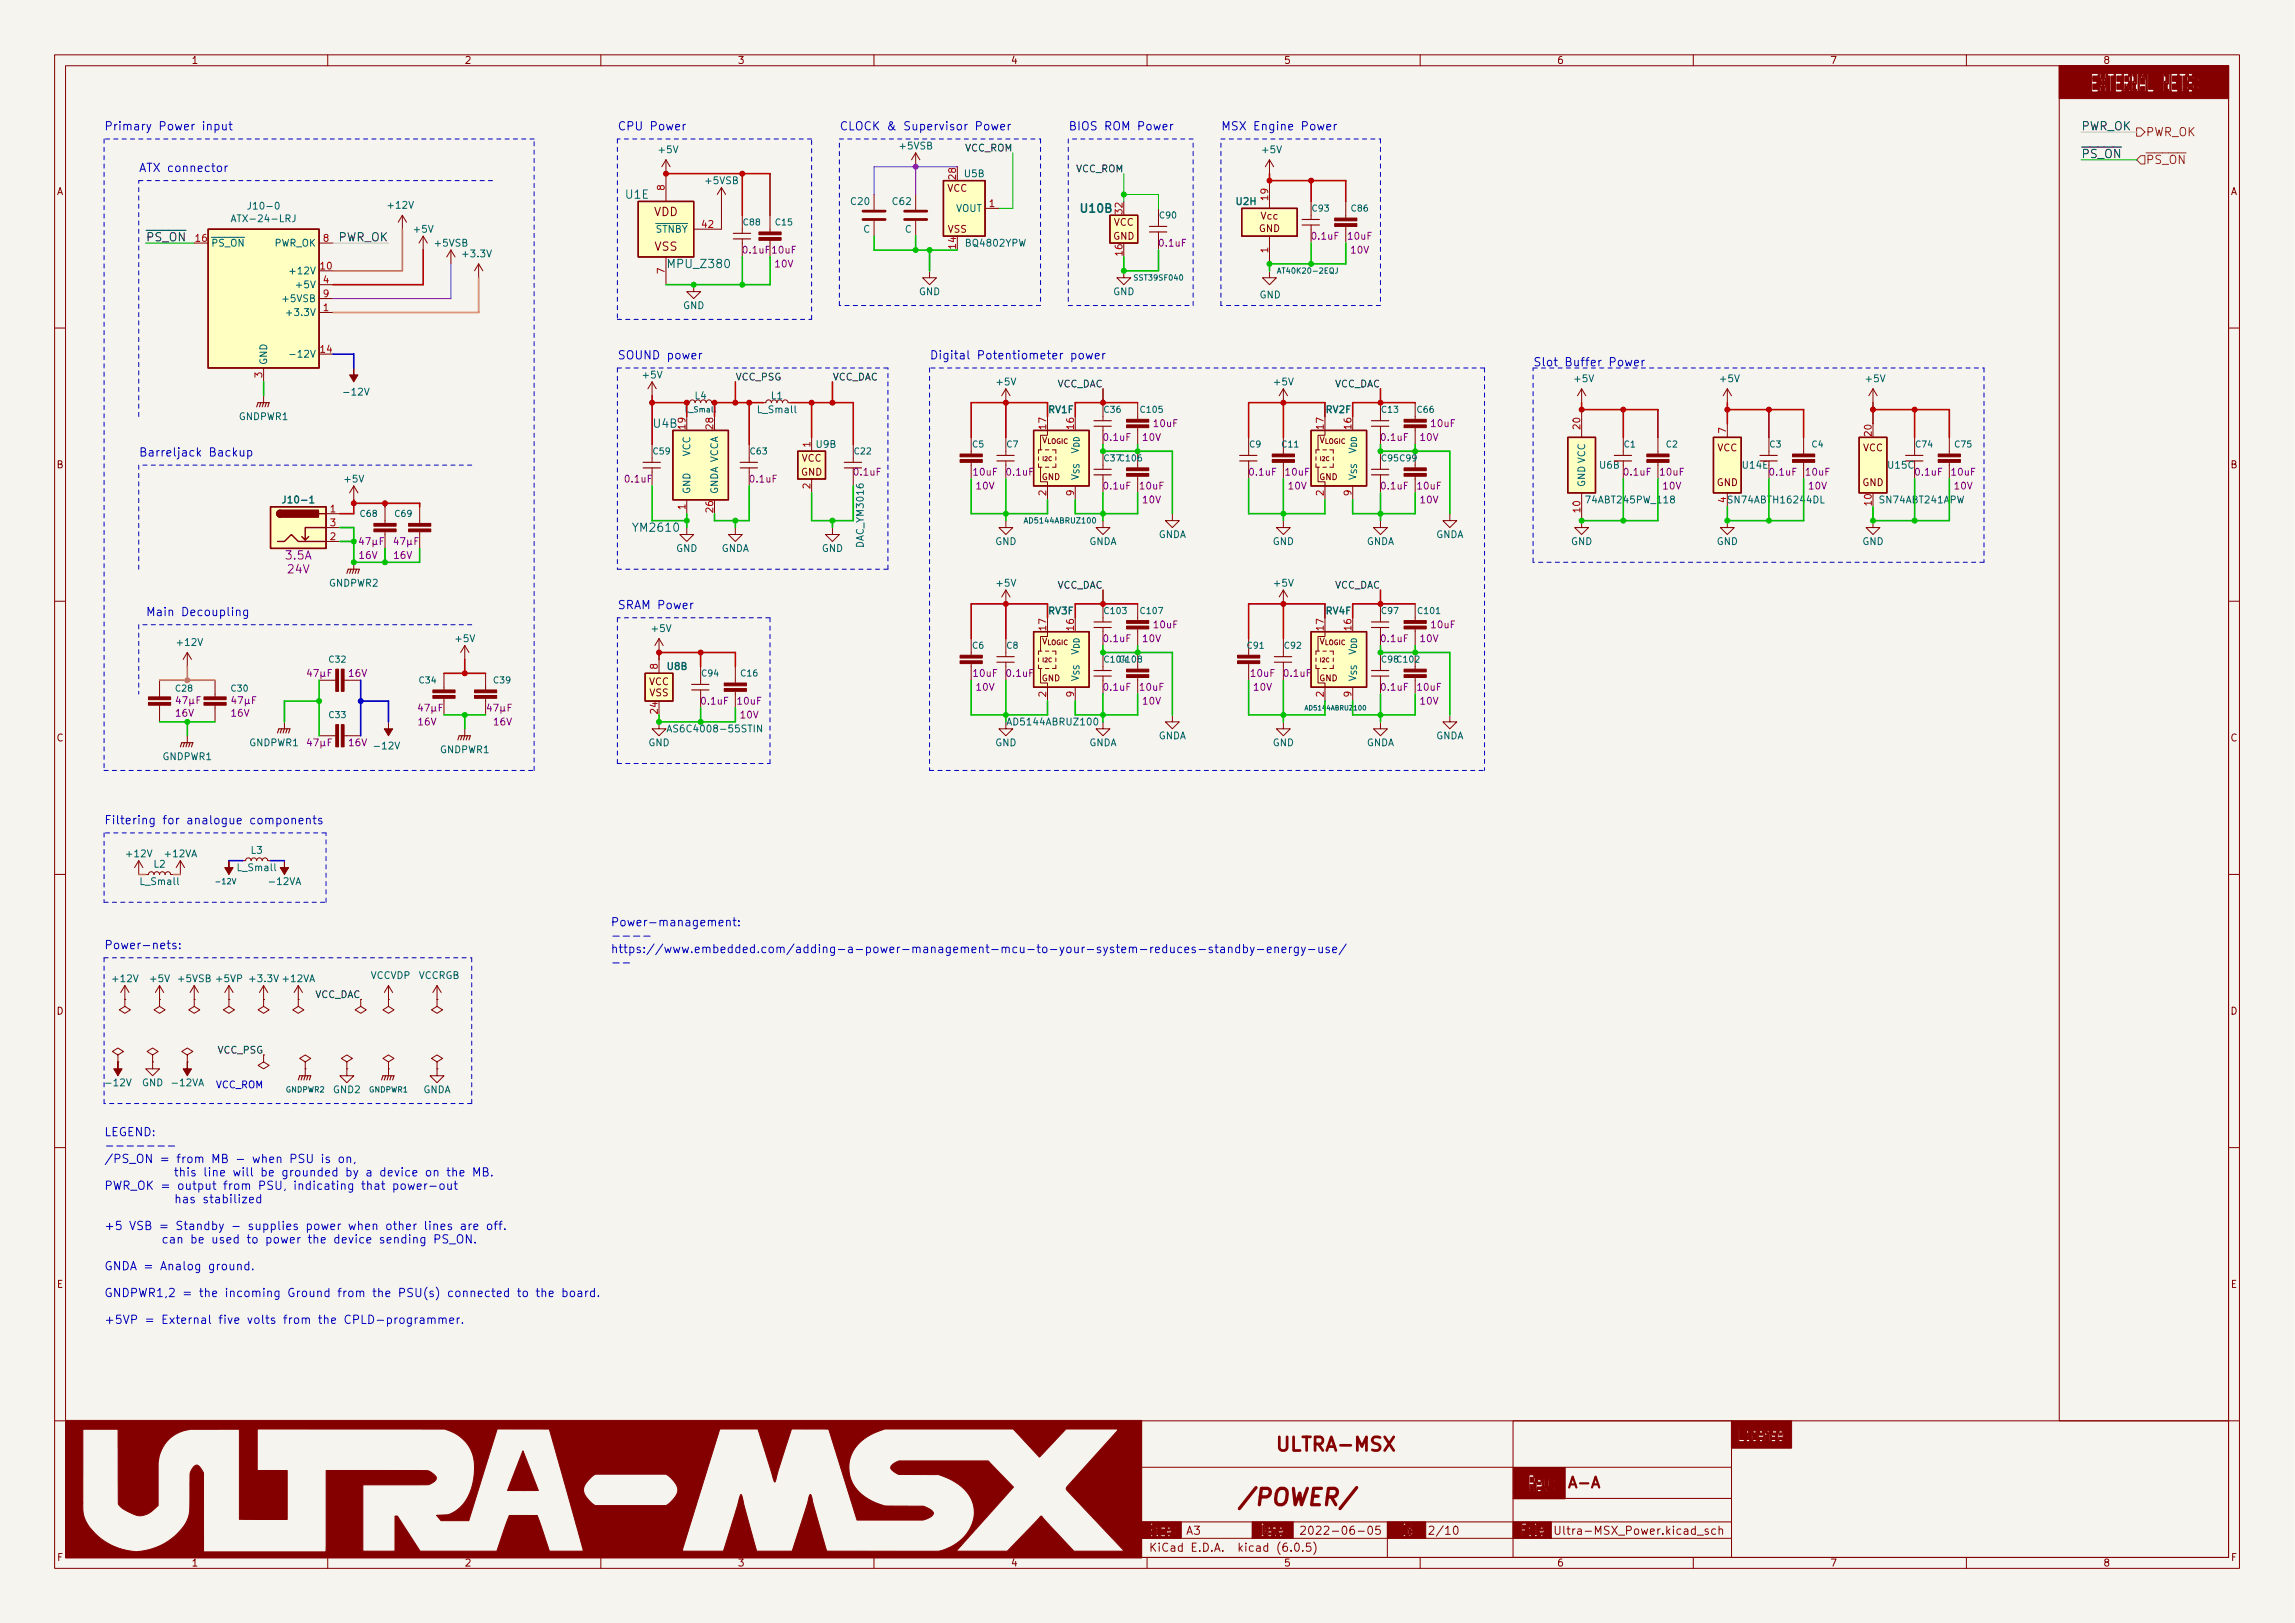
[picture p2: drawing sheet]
<svg xmlns="http://www.w3.org/2000/svg" width="420mm" height="297mm" viewBox="0 0 420 297" stroke-linecap="round" stroke-linejoin="round" font-family="sans-serif">
<defs><g id="words">
<text font-size="4.2" fill="#840000" x="226.3" y="275.5">/POWER/</text>
<text font-size="3.5" fill="#840000" x="233.3" y="265.6">ULTRA-MSX</text>
<text font-size="2.8" fill="#840000" x="280.1" y="272.3">A-A</text>
<g font-size="2.1" fill="#0000c2">
<text x="19" y="23.9">Primary Power input</text>
<text x="113" y="23.9">CPU Power</text>
<text x="153.7" y="23.9">CLOCK &amp; Supervisor Power</text>
<text x="195.6" y="23.9">BIOS ROM Power</text>
<text x="223.5" y="23.9">MSX Engine Power</text>
<text x="25.4" y="31.5">ATX connector</text>
<text x="113" y="65.8">SOUND power</text>
<text x="170.2" y="65.8">Digital Potentiometer power</text>
<text x="280.7" y="67">Slot Buffer Power</text>
<text x="25.4" y="83.5">Barreljack Backup</text>
<text x="26.7" y="112.8">Main Decoupling</text>
<text x="113" y="111.5">SRAM Power</text>
<text x="19" y="150.9">Filtering for analogue components</text>
<text x="19" y="173.7">Power-nets:</text>
<text x="111.8" y="169.5">Power-management:</text>
<text x="111.8" y="174.4">https://www.embedded.com/adding-a-power-management-mcu-to-your-system-reduces-standby-energy-use/</text>
<text x="19" y="207.9">LEGEND:</text>
<text x="19" y="212.9">/PS_ON = from MB - when PSU is on,</text>
<text x="23.2" y="215.3">this line will be grounded by a device on the MB.</text>
<text x="19" y="217.8">PWR_OK = output from PSU, indicating that power-out</text>
<text x="25.5" y="220.2">has stabilized</text>
<text x="19" y="225.1">+5 VSB = Standby - supplies power when other lines are off.</text>
<text x="24.4" y="227.6">can be used to power the device sending PS_ON.</text>
<text x="19" y="232.5">GNDA = Analog ground.</text>
<text x="19" y="237.4">GNDPWR1,2 = the incoming Ground from the PSU(s) connected to the board.</text>
<text x="19" y="242.3">+5VP = External five volts from the CPLD-programmer.</text>
</g>
<g font-size="2.1" fill="#0f0f0f">
<text x="381" y="23.9">PWR_OK</text>
<text x="381" y="28.9">~{PS_ON}</text>
<text x="26.7" y="44.2">~{PS_ON}</text>
<text x="61.8" y="44.2">PWR_OK</text>
</g>
<g font-size="2.1" fill="#725600">
<text x="392.8" y="24.9">PWR_OK</text>
<text x="392.8" y="30">~{PS_ON}</text>
</g>
<g font-size="2.1" fill="#006464">
<text x="114.5" y="36.4">U1E</text>
<text x="197.9" y="38.9">U10B</text>
<text x="122.6" y="49.1">MPU_Z380</text>
<text x="119.6" y="78.3">U4B</text>
<text x="116.1" y="97.3">YM2610</text>
</g>
<g font-size="2.1" fill="#840000">
<text x="119.7" y="39.5">VDD</text>
<text x="119.8" y="45.9">VSS</text>
<text x="232.2" y="280.9">2022-06-05</text>
<text x="261.3" y="280.9">2/10</text>
<text x="284.3" y="280.9">Ultra-MSX_Power.kicad_sch</text>
<text x="210.3" y="284">KiCad E.D.A. kicad (6.0.5)</text>
</g>
<g font-size="2.1" fill="#840084">
<text x="52.4" y="102.4">3.5A</text>
<text x="52.7" y="104.9">24V</text>
</g>
<g font-size="1.8" fill="#840000">
<text x="35" y="11.7">1</text>
<text x="85" y="11.7">2</text>
<text x="135" y="11.7">3</text>
<text x="185" y="11.7">4</text>
<text x="235" y="11.7">5</text>
<text x="285" y="11.7">6</text>
<text x="335" y="11.7">7</text>
<text x="385" y="11.7">8</text>
<text x="10.3" y="35.7">A</text>
<text x="173.4" y="35.1">VCC</text>
<text x="408.3" y="35.7">A</text>
<text x="203.9" y="41.3">VCC</text>
<text x="230.8" y="40.2">Vcc</text>
<text x="173.5" y="42.6">VSS</text>
<text x="203.8" y="43.9">GND</text>
<text x="230.4" y="42.5">GND</text>
<text x="314.4" y="82.6">VCC</text>
<text x="341" y="82.6">VCC</text>
<text x="10.3" y="85.7">B</text>
<text x="146.6" y="87">GND</text>
<text x="146.7" y="84.5">VCC</text>
<text x="314.3" y="88.9">GND</text>
<text x="319.1" y="85.8">U14E</text>
<text x="340.9" y="88.9">GND</text>
<text x="408.3" y="85.7">B</text>
<text x="118.8" y="125.4">VCC</text>
<text x="118.9" y="127.4">VSS</text>
<text x="10.3" y="135.7">C</text>
<text x="408.3" y="135.7">C</text>
<text x="10.3" y="185.7">D</text>
<text x="408.3" y="185.7">D</text>
<text x="10.4" y="235.7">E</text>
<text x="408.4" y="235.7">E</text>
<text x="10.4" y="285.7">F</text>
<text x="35" y="286.7">1</text>
<text x="85" y="286.7">2</text>
<text x="135" y="286.7">3</text>
<text x="185" y="286.7">4</text>
<text x="235" y="286.7">5</text>
<text x="285" y="286.7">6</text>
<text x="335" y="286.7">7</text>
<text x="385" y="286.7">8</text>
<text x="408.4" y="285.7">F</text>
</g>
<g font-size="1.8" fill="#006464">
<text x="120.7" y="28">+5V</text>
<text x="164.8" y="27.3">+5VSB</text>
<text x="231.2" y="28">+5V</text>
<text x="129.3" y="33.7">+5VSB</text>
<text x="176.6" y="32.4">U5B</text>
<text x="43.2" y="40.7">ATX-24-LRJ</text>
<text x="46" y="38.3">J10-0</text>
<text x="71.2" y="38.2">+12V</text>
<text x="155.8" y="37.5">C20</text>
<text x="163.5" y="37.5">C62</text>
<text x="174.9" y="38.8">VOUT</text>
<text x="226.4" y="37.5">U2H</text>
<text x="38.6" y="45.1">~{PS_ON}</text>
<text x="50.1" y="45.1">PWR_OK</text>
<text x="75.9" y="42.6">+5V</text>
<text x="79.7" y="45.1">+5VSB</text>
<text x="84.9" y="47.1">+3.3V</text>
<text x="118.6" y="42.6">~{STNBY}</text>
<text x="158" y="42.6">C</text>
<text x="165.7" y="42.6">C</text>
<text x="176.9" y="45.1">BQ4802YPW</text>
<text x="53.7" y="50.2">+12V</text>
<text x="54.7" y="52.7">+5V</text>
<text x="52.3" y="55.3">+5VSB</text>
<text x="53.2" y="57.8">+3.3V</text>
<text x="125" y="56.6">GND</text>
<text x="168.2" y="54">GND</text>
<text x="203.8" y="54">GND</text>
<text x="230.6" y="54.6">GND</text>
<text x="54.2" y="65.4">-12V</text>
<text x="48.9" y="66.8" transform="rotate(-90 48.9 66.8)">GND</text>
<text x="117.8" y="69.3">+5V</text>
<text x="182.6" y="70.5">+5V</text>
<text x="233.4" y="70.5">+5V</text>
<text x="288.3" y="69.9">+5V</text>
<text x="315" y="69.9">+5V</text>
<text x="341.7" y="69.9">+5V</text>
<text x="43.7" y="76.9">GNDPWR1</text>
<text x="63.3" y="72.4">-12V</text>
<text x="127.2" y="73.1">L4</text>
<text x="138.8" y="75.6">L_Small</text>
<text x="141.2" y="73.1">L1</text>
<text x="192" y="75.6">RV1F</text>
<text x="242.8" y="75.6">RV2F</text>
<text x="126.4" y="83.5" transform="rotate(-90 126.4 83.5)">VCC</text>
<text x="149.4" y="82">U9B</text>
<text x="63.2" y="88.3">+5V</text>
<text x="197.5" y="87.9" transform="rotate(-90 197.5 87.9)">V_{SS}</text>
<text x="248.3" y="87.9" transform="rotate(-90 248.3 87.9)">V_{SS}</text>
<text x="290.2" y="89.2" transform="rotate(-90 290.2 89.2)">GND VCC</text>
<text x="292.9" y="85.8">U6B</text>
<text x="345.7" y="85.8">U15C</text>
<text x="52.3" y="92.1">J10-1</text>
<text x="126.4" y="90.5" transform="rotate(-90 126.4 90.5)">GND</text>
<text x="131.4" y="90.5" transform="rotate(-90 131.4 90.5)">GNDA VCCA</text>
<text x="290.8" y="92.1">74ABT245PW_118</text>
<text x="316.8" y="92.1">SN74ABTH16244DL</text>
<text x="344.2" y="92.1">SN74ABT241APW</text>
<text x="123.8" y="101">GND</text>
<text x="132" y="101">GNDA</text>
<text x="150.4" y="101">GND</text>
<text x="158.1" y="100" transform="rotate(-90 158.1 100)">DAC_YM3016</text>
<text x="182.2" y="99.7">GND</text>
<text x="199.3" y="99.7">GNDA</text>
<text x="212" y="98.5">GNDA</text>
<text x="233" y="99.7">GND</text>
<text x="250.1" y="99.7">GNDA</text>
<text x="262.8" y="98.5">GNDA</text>
<text x="287.6" y="99.7">GND</text>
<text x="314.3" y="99.7">GND</text>
<text x="340.9" y="99.7">GND</text>
<text x="60.2" y="107.4">GNDPWR2</text>
<text x="182.6" y="107.4">+5V</text>
<text x="233.4" y="107.4">+5V</text>
<text x="192" y="112.4">RV3F</text>
<text x="242.8" y="112.4">RV4F</text>
<text x="32.6" y="118.2">+12V</text>
<text x="83.5" y="117.5">+5V</text>
<text x="119.4" y="115.7">+5V</text>
<text x="122.2" y="122.6">U8B</text>
<text x="197.5" y="124.8" transform="rotate(-90 197.5 124.8)">V_{SS}</text>
<text x="248.3" y="124.8" transform="rotate(-90 248.3 124.8)">V_{SS}</text>
<text x="45.6" y="136.6">GNDPWR1</text>
<text x="68.9" y="137.1">-12V</text>
<text x="80.6" y="137.8">GNDPWR1</text>
<text x="118.7" y="136.6">GND</text>
<text x="123.2" y="134">AS6C4008-55STIN</text>
<text x="182.2" y="136.6">GND</text>
<text x="184.9" y="132.8">AD5144ABRUZ100</text>
<text x="199.3" y="136.6">GNDA</text>
<text x="212" y="135.3">GNDA</text>
<text x="233" y="136.6">GND</text>
<text x="250.1" y="136.6">GNDA</text>
<text x="262.8" y="135.3">GNDA</text>
<text x="29.8" y="139.1">GNDPWR1</text>
<text x="23.3" y="156.9">+12V</text>
<text x="28.2" y="158.8">L2</text>
<text x="30.3" y="156.9">+12VA</text>
<text x="43.6" y="159.4">L_Small</text>
<text x="46" y="156.2">L3</text>
<text x="49.6" y="162">-12VA</text>
<text x="20.8" y="179.7">+12V</text>
<text x="27.6" y="179.7">+5V</text>
<text x="32.7" y="179.7">+5VSB</text>
<text x="39.7" y="179.7">+5VP</text>
<text x="45.9" y="179.7">+3.3V</text>
<text x="51.9" y="179.7">+12VA</text>
<text x="67.8" y="179.2">VCCVDP</text>
<text x="76.6" y="179.2">VCCRGB</text>
<text x="19.7" y="198.8">-12V</text>
<text x="26" y="198.8">GND</text>
<text x="31.8" y="198.8">-12VA</text>
<text x="61" y="200.1">GND2</text>
<text x="77.4" y="200.1">GNDA</text>
</g>
<g font-size="1.8" fill="#0f0f0f">
<text x="176.6" y="27.7">VCC_ROM</text>
<text x="196.9" y="31.5">VCC_ROM</text>
<text x="134.6" y="69.6">VCC_PSG</text>
<text x="152.4" y="69.6">VCC_DAC</text>
<text x="193.4" y="70.9">VCC_DAC</text>
<text x="244.2" y="70.9">VCC_DAC</text>
<text x="193.4" y="107.7">VCC_DAC</text>
<text x="244.2" y="107.7">VCC_DAC</text>
<text x="57.5" y="182.7">VCC_DAC</text>
<text x="39.8" y="192.8">VCC_PSG</text>
</g>
<g font-size="1.8" fill="#a90000">
<text x="121.7" y="34.8" transform="rotate(-90 121.7 34.8)">8</text>
<text x="175" y="32.8" transform="rotate(-90 175 32.8)">28</text>
<text x="128.6" y="41.7">42</text>
<text x="181.1" y="37.9">1</text>
<text x="205.5" y="39.1" transform="rotate(-90 205.5 39.1)">32</text>
<text x="232.2" y="36.6" transform="rotate(-90 232.2 36.6)">19</text>
<text x="35.8" y="44.2">16</text>
<text x="59.2" y="44.2">8</text>
<text x="175" y="45.5" transform="rotate(-90 175 45.5)">14</text>
<text x="205.5" y="46.7" transform="rotate(-90 205.5 46.7)">16</text>
<text x="232.2" y="46.2" transform="rotate(-90 232.2 46.2)">1</text>
<text x="58.7" y="49.3">10</text>
<text x="59.2" y="51.9">4</text>
<text x="121.7" y="50.1" transform="rotate(-90 121.7 50.1)">7</text>
<text x="59.2" y="56.9">1</text>
<text x="59.2" y="54.4">9</text>
<text x="58.7" y="64.6">14</text>
<text x="48" y="69.1" transform="rotate(-90 48 69.1)">3</text>
<text x="125.5" y="78.5" transform="rotate(-90 125.5 78.5)">19</text>
<text x="130.6" y="78.5" transform="rotate(-90 130.6 78.5)">28</text>
<text x="148.3" y="81.8" transform="rotate(-90 148.3 81.8)">1</text>
<text x="191.5" y="78.5" transform="rotate(-90 191.5 78.5)">17</text>
<text x="196.6" y="78.5" transform="rotate(-90 196.6 78.5)">16</text>
<text x="242.3" y="78.5" transform="rotate(-90 242.3 78.5)">17</text>
<text x="247.4" y="78.5" transform="rotate(-90 247.4 78.5)">16</text>
<text x="289.3" y="78.5" transform="rotate(-90 289.3 78.5)">20</text>
<text x="316" y="79.3" transform="rotate(-90 316 79.3)">7</text>
<text x="342.6" y="79.8" transform="rotate(-90 342.6 79.8)">20</text>
<text x="148.3" y="89.4" transform="rotate(-90 148.3 89.4)">2</text>
<text x="60.5" y="93.8">1</text>
<text x="125.5" y="93.2" transform="rotate(-90 125.5 93.2)">1</text>
<text x="130.6" y="93.7" transform="rotate(-90 130.6 93.7)">26</text>
<text x="191.5" y="90.7" transform="rotate(-90 191.5 90.7)">2</text>
<text x="196.6" y="90.7" transform="rotate(-90 196.6 90.7)">9</text>
<text x="242.3" y="90.7" transform="rotate(-90 242.3 90.7)">2</text>
<text x="247.4" y="90.7" transform="rotate(-90 247.4 90.7)">9</text>
<text x="289.3" y="93.7" transform="rotate(-90 289.3 93.7)">10</text>
<text x="316" y="92" transform="rotate(-90 316 92)">4</text>
<text x="342.6" y="92.5" transform="rotate(-90 342.6 92.5)">10</text>
<text x="60.5" y="98.8">2</text>
<text x="60.5" y="96.3">3</text>
<text x="191.5" y="115.3" transform="rotate(-90 191.5 115.3)">17</text>
<text x="196.6" y="115.3" transform="rotate(-90 196.6 115.3)">16</text>
<text x="242.3" y="115.3" transform="rotate(-90 242.3 115.3)">17</text>
<text x="247.4" y="115.3" transform="rotate(-90 247.4 115.3)">16</text>
<text x="120.4" y="122.4" transform="rotate(-90 120.4 122.4)">8</text>
<text x="120.4" y="130.6" transform="rotate(-90 120.4 130.6)">24</text>
<text x="191.5" y="127.5" transform="rotate(-90 191.5 127.5)">2</text>
<text x="196.6" y="127.5" transform="rotate(-90 196.6 127.5)">9</text>
<text x="242.3" y="127.5" transform="rotate(-90 242.3 127.5)">2</text>
<text x="247.4" y="127.5" transform="rotate(-90 247.4 127.5)">9</text>
</g>
<g font-size="1.8" fill="#840084">
<text x="136.1" y="46.4">0.1uF</text>
<text x="141.4" y="46.4">10uF</text>
<text x="212.3" y="45.1">0.1uF</text>
<text x="240.3" y="43.9">0.1uF</text>
<text x="246.9" y="43.9">10uF</text>
<text x="247.3" y="46.4">10V</text>
<text x="141.9" y="48.9">10V</text>
<text x="202.2" y="80.7">0.1uF</text>
<text x="209.2" y="80.7">10V</text>
<text x="211.3" y="78.1">10uF</text>
<text x="253" y="80.7">0.1uF</text>
<text x="260" y="80.7">10V</text>
<text x="262.1" y="78.1">10uF</text>
<text x="114.5" y="88.3">0.1uF</text>
<text x="137.4" y="88.3">0.1uF</text>
<text x="156.4" y="87">0.1uF</text>
<text x="178.3" y="87">10uF</text>
<text x="178.8" y="89.6">10V</text>
<text x="184.4" y="87">0.1uF</text>
<text x="202.2" y="89.6">0.1uF</text>
<text x="208.8" y="89.6">10uF</text>
<text x="228.8" y="87">0.1uF</text>
<text x="235.4" y="87">10uF</text>
<text x="235.9" y="89.6">10V</text>
<text x="253" y="89.6">0.1uF</text>
<text x="259.6" y="89.6">10uF</text>
<text x="297.4" y="87">0.1uF</text>
<text x="304" y="87">10uF</text>
<text x="304.5" y="89.6">10V</text>
<text x="324.1" y="87">0.1uF</text>
<text x="330.7" y="87">10uF</text>
<text x="331.2" y="89.6">10V</text>
<text x="350.8" y="87">0.1uF</text>
<text x="357.3" y="87">10uF</text>
<text x="357.8" y="89.6">10V</text>
<text x="209.2" y="92.1">10V</text>
<text x="260" y="92.1">10V</text>
<text x="65.8" y="102.3">16V</text>
<text x="72.2" y="102.3">16V</text>
<text x="202.2" y="117.5">0.1uF</text>
<text x="209.2" y="117.5">10V</text>
<text x="211.3" y="115">10uF</text>
<text x="253" y="117.5">0.1uF</text>
<text x="260" y="117.5">10V</text>
<text x="262.1" y="115">10uF</text>
<text x="178.3" y="123.9">10uF</text>
<text x="184.4" y="123.9">0.1uF</text>
<text x="229.1" y="123.9">10uF</text>
<text x="235.2" y="123.9">0.1uF</text>
<text x="32.2" y="131.2">16V</text>
<text x="42.4" y="131.2">16V</text>
<text x="128.5" y="128.9">0.1uF</text>
<text x="135.1" y="128.9">10uF</text>
<text x="135.6" y="131.5">10V</text>
<text x="178.8" y="126.4">10V</text>
<text x="202.2" y="126.4">0.1uF</text>
<text x="208.8" y="126.4">10uF</text>
<text x="209.2" y="128.9">10V</text>
<text x="229.6" y="126.4">10V</text>
<text x="253" y="126.4">0.1uF</text>
<text x="259.6" y="126.4">10uF</text>
<text x="260" y="128.9">10V</text>
<text x="76.6" y="132.8">16V</text>
<text x="90.4" y="132.8">16V</text>
</g>
<text font-size="1.8" fill="#c2c200" x="25.8" y="162">L_Small</text>
<text font-size="1.8" fill="#0000c2" x="39.4" y="199.2">VCC_ROM</text>
<g font-size="1.6" fill="#006464">
<text x="136.2" y="41.2">C88</text>
<text x="142.1" y="41.2">C15</text>
<text x="212.4" y="40">C90</text>
<text x="240.3" y="38.7">C93</text>
<text x="247.5" y="38.7">C86</text>
<text x="202.2" y="75.5">C36</text>
<text x="208.9" y="75.5">C105</text>
<text x="253" y="75.5">C13</text>
<text x="259.5" y="75.5">C66</text>
<text x="119.7" y="83.2">C59</text>
<text x="137.4" y="83.2">C63</text>
<text x="156.5" y="83.2">C22</text>
<text x="178.1" y="81.9">C5</text>
<text x="184.3" y="81.9">C7</text>
<text x="228.8" y="81.9">C9</text>
<text x="234.8" y="81.9">C11</text>
<text x="297.4" y="81.9">C1</text>
<text x="305.1" y="81.9">C2</text>
<text x="324" y="81.9">C3</text>
<text x="331.7" y="81.9">C4</text>
<text x="350.8" y="81.9">C74</text>
<text x="357.9" y="81.9">C75</text>
<text x="202.2" y="84.4">C37C106</text>
<text x="253" y="84.4">C95 C99</text>
<text x="66" y="94.6">C68</text>
<text x="72.4" y="94.6">C69</text>
<text x="202.3" y="112.4">C103</text>
<text x="208.9" y="112.4">C107</text>
<text x="253" y="112.4">C97</text>
<text x="259.7" y="112.4">C101</text>
<text x="178.1" y="118.7">C6</text>
<text x="184.3" y="118.7">C8</text>
<text x="228.4" y="118.7">C91</text>
<text x="235.2" y="118.7">C92</text>
<text x="60.3" y="121.3">C32</text>
<text x="76.8" y="125.1">C34</text>
<text x="90.4" y="125.1">C39</text>
<text x="128.5" y="123.8">C94</text>
<text x="135.7" y="123.8">C16</text>
<text x="202.3" y="121.3">C104</text>
<text x="205.1" y="121.3">C108</text>
<text x="253" y="121.3">C98C102</text>
<text x="32.2" y="126.6">C28</text>
<text x="42.4" y="126.6">C30</text>
<text x="60.3" y="131.4">C33</text>
</g>
<g font-size="1.5" fill="#840000">
<text x="189.2" y="81.1">V_{LOGIC}</text>
<text x="240" y="81.1">V_{LOGIC}</text>
<text x="190.7" y="87.8">GND</text>
<text x="241.5" y="87.8">GND</text>
<text x="189.2" y="117.9">V_{LOGIC}</text>
<text x="240" y="117.9">V_{LOGIC}</text>
<text x="190.7" y="124.7">GND</text>
<text x="241.5" y="124.7">GND</text>
</g>
<g font-size="1.4" fill="#006464">
<text x="207.9" y="51.3">SST39SF040</text>
<text x="234.4" y="50.1">AT40K20-2EQJ</text>
<text x="125.6" y="75.5">L_Small</text>
<text x="187.9" y="95.8">AD5144ABRUZ100</text>
<text x="39.8" y="161.8">-12V</text>
<text x="52.3" y="199.9">GNDPWR2</text>
<text x="67.6" y="199.9">GNDPWR1</text>
</g>
<text font-size="1.2" fill="#006464" x="239.3" y="130">AD5144ABRUZ100</text>
<g font-size="1" fill="#840000">
<text x="190.9" y="84.4">I2C</text>
<text x="241.7" y="84.4">I2C</text>
<text x="190.9" y="121.2">I2C</text>
<text x="241.7" y="121.2">I2C</text>
</g>
</g></defs>
<path d="M0 0h420v297h-420z" fill="#f5f4ef" stroke="#f5f4ef" stroke-width=".18"/>
<g fill="none" stroke="#840000" stroke-width=".18">
<path d="M10 10h400v277h-400zM12 12h396v273h-396zM60 10v2M110 10v2M160 10v2M210 10v2M260 10v2M310 10v2M360 10v2M377 12h31v248h-31zM73.7 39.4l.7 1.3M73.7 39.4v2.5"/>
<path d="M73.7 39.4l-.8 1.3M121.9 29.2v7.7M121.9 29.2l-.7 1.3M121.9 29.2l.8 1.3M132.1 34.3v7.6h-5.1M132.1 34.3l-.8 1.3M132.1 34.3l.7 1.3M135.9 39.4v3.3M141 39.4v3.1M160 35.6v2.8M167.6 28l-.7 1.2M167.6 28v2.5"/>
<path d="M167.6 35.6v2.8M167.6 28l.8 1.2M180.3 38.1h2.6M212.1 38.1v3.3M232.4 29.2l-.8 1.3M232.4 29.2v2.6M232.4 33.1v5M232.4 29.2l.8 1.3M240 36.9v3.3M246.4 36.9v3M58.4 57.2h2.6M58.4 52.1h2.6"/>
<path d="M58.4 44.5h2.6M58.4 54.6h2.6M77.5 43.2l.7 1.3M77.5 43.2v2.6M77.5 43.2l-.8 1.3M82.5 45.8l-.7 1.2M82.5 45.8v2.5M82.5 45.8l.8 1.2M87.6 48.3l.8 1.3M87.6 48.3v2.5M87.6 48.3l-.7 1.3M121.9 47v5.1"/>
<path d="M127 52.1v1.3h1.3l-1.3 1.2-1.3-1.2h1.3M135.9 43.7v3.3M141 44v3M160 40.4v2.8M167.6 40.4v2.8M170.2 49.6v1.2h-1.3l1.3 1.3 1.2-1.3h-1.2M205.7 49.6v1.2h1.3l-1.3 1.3-1.2-1.3h1.2M212.1 42.5v3.3M232.4 49.6v1.2h1.3l-1.3 1.3-1.3-1.3h1.3M232.4 43.2v5.1M240 41.2v3.3M246.4 41.4v3.1"/>
<path d="M10 60h2M48.3 67.3v2.6M48.3 72.4v1.3M119.4 69.9v2.5M119.4 69.9l-.8 1.3M119.4 69.9l.7 1.3M125.7 73.7h.5l.2-.4 .3-.1 .4 .1 .2 .4 .1-.3 .3-.2 .4 .1 .2 .4 .2-.4 .4-.1 .3 .2 .1 .3 .1-.4 .4-.1 .4 .1 .1 .4h.5M140.2 73.7l.2-.4 .3-.1 .4 .1 .1 .4 .1-.3 .3-.2 .5 .1 .1 .4 .3-.4 .4-.1 .2 .2 .2 .3 .1-.4 .5-.1 .3 .2 .1 .3M184.1 71.2l-.7 1.2M184.1 71.2v2.5M184.1 71.2l.8 1.2M191.8 78.8v.9h-1.3v2.6"/>
<path d="M201.9 73.7v3.3M201.9 78v3.3M208.3 73.7v3M208.3 78.3v3M234.9 71.2l-.7 1.2M234.9 71.2v2.5M234.9 71.2l.8 1.2M242.6 78.8v.9h-1.3v2.6M252.7 73.7v3.3M252.7 78v3.3M259.1 73.7v3M259.1 78.3v3"/>
<path d="M289.6 71.2v2.5M289.6 75v5M289.6 71.2l-.8 1.2M289.6 71.2l.7 1.2M316.2 71.2v2.5M316.2 77.5v2.5M316.2 71.2l-.7 1.2M316.2 71.2l.8 1.2M342.9 71.2l-.8 1.2M342.9 71.2v2.5M342.9 71.2l.8 1.2M408 60h2"/>
<path d="M59.7 94h2.5M59.7 99.1h2.5M59.7 96.6h2.5M64.8 88.9l-.8 1.3M64.8 88.9v2.6M64.8 88.9l.7 1.3M70.5 92.7v3.1M70.5 97.3v3.1M76.8 92.7v3.1M76.8 97.3v3.1M119.4 81.3v3.3M119.4 85.6v3.3"/>
<path d="M125.7 96.6v1.2h1.3l-1.3 1.3-1.2-1.3h1.2M125.7 91.5v2.5M134.6 96.6v1.2h1.3l-1.3 1.3-1.3-1.3h1.3M137.2 81.3v3.3M137.2 85.6v3.3M148.6 80v2.6M148.6 87.7v2.5M152.4 96.6v1.2h1.3l-1.3 1.3-1.3-1.3h1.3M156.2 81.3v3.3M156.2 86.4v2.5M177.8 80v3.1M177.8 84.6v3.1"/>
<path d="M184.1 95.3v1.3h1.3l-1.3 1.2-1.2-1.2h1.2M184.1 80v3.3M184.1 84.4v3.3M190.1 83.6v.6M190.1 84.9v.6h.7M190.5 85.5v2.7h1.3v.9M190.8 82.3h-.7v.7M191.4 82.3h.6M191.4 85.5h.6M191.8 88.9v2.6M192.7 82.3h.6v.7M193.3 84.9v.6h-.6"/>
<path d="M193.3 83.6v.6M196.8 88.9v2.6M201.9 95.3v1.3h1.3l-1.3 1.2-1.2-1.2h1.2M201.9 82.6v3.3M201.9 86.9v3.3M208.3 82.6v3M208.3 87.2v3M214.6 94v1.3h1.3l-1.3 1.3-1.2-1.3h1.2M228.6 80v3.3M228.6 84.4v3.3M234.9 95.3v1.3h1.3l-1.3 1.2-1.2-1.2h1.2M234.9 80v3.1"/>
<path d="M234.9 84.6v3.1M240.9 84.9v.6h.7M240.9 83.6v.6M241.3 85.5v2.7h1.3v.9M241.6 82.3h-.7v.7M242.2 82.3h.6M242.2 85.5h.6M242.6 88.9v2.6M243.5 82.3h.6v.7M244.1 84.9v.6h-.6M244.1 83.6v.6M247.6 88.9v2.6"/>
<path d="M252.7 95.3v1.3h1.3l-1.3 1.2-1.2-1.2h1.2M252.7 82.6v3.3M252.7 86.9v3.3M259.1 82.6v3M259.1 87.2v3M265.4 94v1.3h1.3l-1.3 1.3-1.2-1.3h1.2M289.6 90.2v6.4h1.2l-1.2 1.2-1.3-1.2h1.3M297.2 80v3.3M297.2 84.4v3.3M303.5 80v3.1M303.5 84.6v3.1M316.2 95.3v1.3h1.3l-1.3 1.2-1.2-1.2h1.2"/>
<path d="M316.2 90.2v2.5M323.8 80v3.3M323.8 85.1v2.6M330.2 80v3.1M330.2 84.6v3.1M342.9 95.3v1.3h1.3l-1.3 1.2-1.3-1.2h1.3M350.5 80v3.3M350.5 85.1v2.6M356.9 80v3.1M356.9 84.6v3.1M10 110h2M34.3 119.4v2.6"/>
<path d="M34.3 119.4l-.8 1.3M34.3 119.4l.8 1.3M64.8 102.9v1.3M85.1 118.1v2.6M85.1 118.1l-.8 1.3M85.1 118.1l.8 1.3M120.6 116.9l-.7 1.2M120.6 116.9v2.5M120.6 116.9l.8 1.2M177.8 116.9v3M184.1 108v2.5M184.1 116.9v3.3"/>
<path d="M184.1 108l-.7 1.3M184.1 108l.8 1.3M190.8 119.2h-.7v.6M191.4 119.2h.6M191.8 115.6v.9h-1.3v2.7M192.7 119.2h.6v.6M201.9 110.5v3.3M201.9 114.8v3.3M201.9 119.4v3.3M208.3 110.5v3.1M208.3 115.1v3M208.3 119.4v3.1"/>
<path d="M228.6 116.9v3M234.9 108v2.5M234.9 116.9v3.3M234.9 108l-.7 1.3M234.9 108l.8 1.3M241.6 119.2h-.7v.6M242.2 119.2h.6M242.6 115.6v.9h-1.3v2.7M243.5 119.2h.6v.6M252.7 110.5v3.3M252.7 114.8v3.3M252.7 119.4v3.3"/>
<path d="M259.1 110.5v3.1M259.1 115.1v3M259.1 119.4v3.1M408 110h2M29.2 124.5v3M29.2 129.1v3M34.3 134.7v1.2M39.4 124.5v3M39.4 129.1v3M52.1 132.1v1.3M58.4 134.7h3.1M58.4 124.5h3.1"/>
<path d="M63 134.7h3M63 124.5h3M81.3 123.2v3.1M81.3 127.8v3M85.1 133.4v1.3M88.9 123.2v3.1M88.9 127.8v3M120.6 132.1v1.3h1.3l-1.3 1.3-1.2-1.3h1.2M120.6 120.7v2.5M128.3 122v3.3M128.3 126.3v3.3M134.6 122v3"/>
<path d="M134.6 126.5v3.1M177.8 121.4v3.1M184.1 132.1v1.3h1.3l-1.3 1.3-1.2-1.3h1.2M184.1 121.2v3.3M190.1 120.4v.7M190.1 121.7v.6h.7M190.5 122.3v2.7h1.3v.9M191.4 122.3h.6M191.8 125.8v2.5M193.3 120.4v.7M193.3 121.7v.6h-.6M196.8 125.8v2.5"/>
<path d="M201.9 132.1v1.3h1.3l-1.3 1.3-1.2-1.3h1.2M201.9 123.7v3.3M208.3 124v3M214.6 130.8v1.3h1.3l-1.3 1.3-1.2-1.3h1.2M228.6 121.4v3.1M234.9 132.1v1.3h1.3l-1.3 1.3-1.2-1.3h1.2M234.9 121.2v3.3M240.9 120.4v.7M240.9 121.7v.6h.7M241.3 122.3v2.7h1.3v.9M242.2 122.3h.6M242.6 125.8v2.5"/>
<path d="M244.1 121.7v.6h-.6M244.1 120.4v.7M247.6 125.8v2.5M252.7 132.1v1.3h1.3l-1.3 1.3-1.2-1.3h1.2M252.7 123.7v3.3M259.1 124v3M265.4 130.8v1.3h1.3l-1.3 1.3-1.2-1.3h1.2M25.4 157.5l-.8 1.3M25.4 157.5v2.6M25.4 157.5l.8 1.3M33 157.5l-.7 1.3M33 157.5v2.6"/>
<path d="M33 157.5l.8 1.3M45 157.5l.1-.3 .4-.2 .3 .2 .2 .3 .1-.3 .3-.2 .4 .1 .2 .4 .2-.4 .4-.1 .3 .2 .1 .3 .2-.4 .4-.1 .3 .2 .1 .3M10 160h2M27.2 160.1l.1-.4 .4-.2 .3 .2 .2 .4 .1-.4 .3-.1 .4 .1 .2 .4 .2-.5h.4l.3 .1 .1 .4 .2-.4 .4-.1 .3 .1 .1 .4M408 160h2M21.6 193.1l1-.7-1-.6-1 .6 1 .7v1.2M21.6 194.3h.1M22.9 182.9v1.3l1 .6-1 .7-1.1-.7 1.1-.6M22.9 182.9h.1M22.9 180.4l-.8 1.2M22.9 180.4v2.5M22.9 180.4l.7 1.2"/>
<path d="M27.9 194.3v1.3h1.3l-1.3 1.3-1.2-1.3h1.2M27.9 193.1l1.1-.7-1.1-.6-1 .6 1 .7v1.2M27.9 194.3h.1M29.2 182.9v1.3l1 .6-1 .7-1-.7 1-.6M29.2 182.9h.1M29.2 180.4v2.5M29.2 180.4l-.8 1.2M29.2 180.4l.8 1.2M34.3 193.1l1-.7-1-.6-1 .6 1 .7v1.2M34.3 194.3h.1M35.6 182.9v1.3l1 .6-1 .7-1.1-.7 1.1-.6M35.6 182.9h.1"/>
<path d="M35.6 180.4l-.8 1.2M35.6 180.4v2.5M35.6 180.4l.7 1.2M41.9 182.9v1.3l1 .6-1 .7-1-.7 1-.6M41.9 182.9h.1M41.9 180.4l-.8 1.2M41.9 180.4v2.5M41.9 180.4l.8 1.2M48.3 182.9v1.3l1 .6-1 .7-1.1-.7 1.1-.6M48.3 182.9h.1M48.3 193.1v1.2l1 .7-1 .6-1.1-.6 1.1-.7M48.3 180.4v2.5"/>
<path d="M48.3 180.4l-.8 1.2M48.3 180.4l.7 1.2M54.6 182.9v1.3l1 .6-1 .7-1-.7 1-.6M54.6 182.9h.1M54.6 180.4l-.8 1.2M54.6 180.4v2.5M54.6 180.4l.8 1.2M55.9 194.3l1-.6-1-.6-1 .6 1 .6v1.3M55.9 195.6h.1M55.9 195.6v1.3M63.5 195.6v1.3h1.3l-1.3 1.3-1.3-1.3h1.3M63.5 194.3l1-.6-1-.6-1 .6 1 .6v1.3"/>
<path d="M63.5 195.6h.1M66 182.9v1.3l1.1 .6-1.1 .7-1-.7 1-.6M71.1 182.9v1.3l1 .6-1 .7-1-.7 1-.6M71.1 182.9h.1M71.1 194.3l1-.6-1-.6-1 .6 1 .6v1.3M71.1 195.6h.1M71.1 180.4l-.7 1.2M71.1 180.4v2.5M71.1 195.6v1.3M71.1 180.4l.8 1.2M80 194.3l1-.6-1-.6-1 .6 1 .6v1.3M80 195.6h.1"/>
<path d="M80 195.6v1.3h1.3l-1.3 1.3-1.3-1.3h1.3M80 182.9v1.3l1 .6-1 .7-1-.7 1-.6M80 182.9h.1M80 180.4l-.8 1.2M80 180.4v2.5M80 180.4l.8 1.2M10 210h2M408 210h2M10 260h2M209 260h108v25h-108zM209 278.5h108M209 268.5h108"/>
<path d="M218.7 279.3h.9l-.5 .6 .4 .1v.7l-.2 .1h-.4l-.2-.1M229.3 278.5v3M245.9 279.4l.2-.1a.8 .8 0 0 1 .5 .8 .8 .8 0 0 1-.5 .7 1 1 0 0 1-.2-1.4zM247.9 279.3a.59 .59 0 0 0-.8 .7v.5l.2 .2 .4 .1 .2-.1 .1-.5-.1-.2-.5-.1-.3 .3M250.6 279.4l.2-.1a.8 .8 0 0 1 .5 .8 .8 .8 0 0 1-.5 .7 1 1 0 0 1-.2-1.4zM252.6 279.3h-.7v.7l.2-.1 .5 .1 .1 .2-.1 .5-.2 .1-.5-.1M254 278.5v6.5M266.3 279.4l.1-.1a.8 .8 0 0 1 .6 .8 .8 .8 0 0 1-.6 .7 1 1 0 0 1-.1-1.4zM277 260h131v25h-131zM277 274.2h40M312.7 279.9l-.3-.1-.2 .2v.2l.5 .2v.3h-.5M314.1 279.9l-.4-.1-.3 .3v.4l.1 .2h.6"/>
<path d="M314.7 280l.2-.2 .4 .1 .1 .9M314.7 279.3v1.5M408 260h2M60 285v2M110 285v2M160 285v2M209 281.5h108M210 285v2M217.3 280.8l.5-1.5 .5 1.5M217.4 280.4h.8M236.4 283.8v.1M237.2 282.5l.2-.1a.8 .8 0 0 1 .5 .8 .8 .8 0 0 1-.5 .7 1 1 0 0 1-.2-1.4z"/>
<path d="M238.5 283.8v.1M239.9 282.4h-.7v.7l.2-.1 .5 .1 .1 .2-.1 .5-.2 .1-.5-.1M240.5 282.2a1.72 1.72 0 0 1 0 2.3M243.9 280.2h1.2M248.6 280.2h1.2M260 285v2M310 285v2M310.7 281h1.2M360 285v2"/>
</g>
<path d="M287.3 272.2l.6-2 .7 2M287.5 271.7h.9M289.3 271.5h1.5M291.5 272.2l.6-2 .7 2M291.6 271.7h1" fill="none" stroke="#840000" stroke-width=".4"/>
<path d="M253.5 263l1.7 2.5M255.2 263l-1.7 2.5" fill="none" stroke="#840000" stroke-width=".5"/>
<path d="M248.4 272.3l-3.1 3.8" fill="none" stroke="#840000" stroke-width=".6"/>
<g fill="#840000" stroke="#840000" stroke-width=".18">
<path d="M377 12h31v6h-31v-1.2h8.6v-.9h-.2v.9h-.8v-.9h.8v-.5h-.3v.5h-.2v-.5h.2v-.5h.3v-.5h.2v-.5h.7v2.9h4.2v-.4h.7v.4h.7v-.9h.7v.9h3.7v-.4h.7v.4h1.7v-.4h-1v-1h.8v-.5h-.8v-1h1.7v2.9h2v-.4h1.2v-.5h-.3v.5h-.7v-1h-.2v1h-.7v.4h-1v-.4h1v-.5h-.3v.5h-.7v-1h1.7v-.5h1.2v-.5h-.3v.5h-1.6v.5h-1v-.5h1v-.5h.9v-.5h-.2v.5h-.7v-.5h.7v-.5h-.7v.5h-.3v1h-.7v-1h.5v-.5h-1.3v.5h-.2v-.5h-1.2v3.4h-.3v-3.4h-.2v2h-.2v1h-.5v-1h.5v-.5h-.3v.5h-.2v-.5h.2v-1h-.2v-.5h-.3v3.4h-1.7v-.4h-.9v-3h-.3v3.4h-.2v-2.4h-.3v-.5h-.2v-.5h-.2v.5h-.3v.5h-.2v2.4h-.3v-3.4h-.2v2h-.3v1h-.4v-1h.4v-.5h-.2v.5h-.2v-.5h.2v-1h-.2v-.5h-.3v3.4h-.2v-.4h-.3v.4h-.7v-.4h.7v-.5h-.2v.5h-.5v-1h.2v.5h.3v-.5h.2v-.5h.3v-1h-.3v-.5h-1v3.4h-.2v-.4h-1v-1h.8v-.5h-.8v-1h1v-.5h-1.2v3.4h-.7v-2.9h.5v-.5h-1.3v.5h-.2v-.5h-.2v1h-.3v.5h-.2v.5h-.3v.5h-.2v.9h-.3v-.4h-.9v-1h.7v-.5h1v-.5h-.3v.5h-1.4v-.5h1.4v-1h-.2v1h-1.2v-.5h.9v-.5h-1.2v3.4h-5.9z"/>
<path d="M389 13.9h.7v1h-.7z"/>
<path d="M392.2 13.9h.2v.5h.2v1h-.7v-1h.3z"/>
<path d="M12 260h197v25.1h-197v-10h3.2v1.3a5.5 5.5 0 0 0 1.2 3.2 11.6 11.6 0 0 0 8.3 4.4l.7-.1a10.9 10.9 0 0 0 9.1-6.2l.2-1.6 .1-4.3a4.9 4.9 0 0 1 .2-2.7 1.16 1.16 0 0 1 1.2-.9l.5 .5 .6 .9v14.4h22.3l.1-14.9h17a3 3 0 0 1 2.9 .9 .72 .72 0 0 1 .3 .7 .72 .72 0 0 1-.6 .6l-1 .4-11.9 .1v12.1h5.9v-6.4h.5l4.1 6.4h14.1l2.2-6.5h1.1h4.1l2.2 6.5h31.8l3-10 .3-.4 2.8 10.4h6.5l3.2-10.1 .2-.3 .2 .5 2.6 9.6a.27 .27 0 0 0 .1 .3 .27 .27 0 0 0 .4 0h19.9a8.1 8.1 0 0 0 6.8-6.8 7 7 0 0 0-4.6-6.4l-2-.8h-7.2l-.7-.4a1.12 1.12 0 0 1-.8-1.1l.6-.6 .9-.4h16.3l4.6 4.8-10.5 11.7h9.4l5.8-6.1a.38 .38 0 0 1 .5-.3 .38 .38 0 0 1 .3 .4l5.6 6h9.2l-10.2-10.9a.74 .74 0 0 1-.4-.7 .74 .74 0 0 1 .5-.6l8.9-9.9v-.3h-9.4l-4.9 5.2-4.8-5.2h-23.5l-.3 .1a8.9 8.9 0 0 0-6 5.1 6.5 6.5 0 0 0 3.7 7.9l1.7 .7a6.2 6.2 0 0 0 3.1 .3l4.8 .1 1.3 .6a.7 .7 0 0 1 .6 .6 .7 .7 0 0 1-.5 .7l-1.5 .6h-12l-5.2-16.7h-6.8l-3.1 9.7-3-9.7h-7l-6.9 22.4h-18.1l-3.1-11.3h3.1a4.1 4.1 0 0 0 2 2.9l.2 .1h12.9a4.8 4.8 0 0 0 2.2-2.8 4.2 4.2 0 0 0-2-2.9l-.2-.1-13 .1a4.7 4.7 0 0 0-2.1 2.7h-3.1l-3.1-11.1h-9.6l-5.2 16.8h-5.1l-.8-1h.9a3.5 3.5 0 0 0 2.6-.7 9.2 9.2 0 0 0 3.5-7.5 7 7 0 0 0-5.5-7.6h-34.3v7.6h5.5v9h-8.8v-16.5h-9.2a6.6 6.6 0 0 0-5.6 6.1v7.8l-.4 .4a3.7 3.7 0 0 1-5.3 .7l-1-.6-.6-.8-.1-13.6h-6.4v13.5h-3.2z"/>
<path d="M95.7 265.5l2.9 7.3h-5.7z"/>
<path d="M208.8 278.5h7.5v3h-7.5v-.3h5.5v-.3h.8v-.4h-.1v.4h-1.3v.3h-.3v-.3h.3v-.4h.7v-.7h.7v-.3h-.1v.3h-.7v-.3h-.6v.3h-.1v1.1h-.8v-.4h.2v-.3h-.2v.3h-.1l-.2 .7h-.4v-.3h-.1v-1.1h1v.4h.2l.2-.7h-.9v.3h-.5v-.3h-.4v.3h.2v1.1h-.2v.3h-.5v-.3h.2v-.7h-.2v.7h-.5v.3h-1.8v-.3h1.8v-.4h-.2v.4h-1.6v-.7h2.3v-.4h-.5v.4h-1.8v-.4h1.8v-.3h.7v-.4h.7v-.3h-.2v.3h-.7v.4h-.5v-.4h.5v-.3h-.5v.3h-.2v.7h-1.6z"/>
<path d="M213.7 279.8h.6v.4h-.6z"/>
<path d="M229.3 278.5h7.4v3h-7.4v-.3h2.1v-.3h.7v.3h2.6v-.3h.9v-.4h-.1v.4h-1.3v.3h-.5v-.3h.5v-.4h.7v-.7h.7v-.3h-.1v.3h-.8v-.3h-.5v.3h-.2v1.1h-.1v-.4h-.2v.4h-.4v.3h-.5v-1.4h.3v1.1h.2v-1.1h.4v-.3h-.4v-.7h-.2v.7h-.1v.3h-.4v.4h-.5v.3h-.2v.4h-.3v-.4h.1v-.7h.9v-.3h-.5v.3h-.4l-.1-.7h-.2v-.3h-.5v.3h.2v1.8h-.2v.3h-1.6z"/>
<path d="M231.2 279.1h.2v.4h.2v1h-.2v.4h-.2z"/>
<path d="M277 268.6h9.5v5.7h-9.5v-1.3h6.2v-.4h1.4v-.5h-.3v.5h-.9v-.5h.3v-.9h.9v-.4h-.3v.4h-.6v-.4h-.3v1.3h-.2v.5h-.2v.4h-.9v-.4h.9v-.5h-.2v.5h-1.3v.4h-.5v-.4h.5v-.5h1.3v-1.3h-.2v1.3h-.3v-.9h-.2v-.4h-.6v.4h-.3v1.4h-.4v.4h-.7v-.4h.7v-.5h-.2v.5h-.5v-.9h.3v.4h.2v-.4h.2v-.5h.2v-.8h-.2v-.5h-.9v3.1h-2.9z"/>
<path d="M317 260h11v5h-11v-1.1h9.3v-.4h1v-.5h-.2v.5h-1.4v.4h-.6v-.4h.6v-.5h.8v-.7h.8v-.4h-.2v.4h-.8v-.4h-.6v.4h-.2v1.2h-.2v-.5h-.2v.5h-.8v.4h-.2v-.9h1v-.3h-.6v-.4h.8v-.4h-.8v.4h-.2v.7h-.2v-.7h-.2v1.6h-.6v-1.2h.2v-.4h.4v-.4h-.4v.4h-.2v-.4h-.2v2h-.4v-.4h-.6v.4h-.6v-.4h.6v-.5h.8v-.7h-.2v-.4h-.6v.4h-.2v1.2h-.2v-.5h-.2v.5h-.6v.4h-.6v-.4h.6v-.8h.8v-.4h-.2v.4h-.6v-.4h.6v-.4h-.6v.4h-.2v1.2h-.6v-1.6h-.4v.4h.2v1.2h-.2v.4h-.4v-.4h-.8v-2h1.6v-.4h-.2v.4h-1.4v-.4h-.2v2.8h-1.3z"/>
<path d="M322.1 262.3h.6v.4h-.6z"/>
<path d="M325.7 262.3h.6v.4h-.6z"/>
<path d="M254 278.5h7v3h-7v-.3h3.4v-.3h.5v.3h.4v-.3h.2v.3h.1v-.3h.7v-.4h-.1v.4h-.6v-1.1h.7v-.3h-.1v.3h-.6v-1h-.1v1h-.2v-.3h-.4v.3h-.2v1.1h-.5v-1.8h.2v-.3h-.5v.3h.1v1.8h-.1v.3h-2.9z"/>
<path d="M257.9 279.8h.4v.4h.2l-.2 .7h-.4z"/>
<path d="M277 278.5h7v3h-7v-.3h5.5v-.3h.9v-.4h-.2v.4h-1.2v.3h-.5v-.3h.5v-.4h.7v-.7h.7v-.3h-.2v.3h-.7v-.3h-.5v.3h-.2v1.1h-.5v-2.1h-.4v.3h.2v1.8h-.2v.3h-.5v-.3h-.2v-1.4h-.3v.3h.1v1.1h-.1v.3h-1.1v-1h.5v-.4h-.5v-.7h1.4v-.3h-.2v.3h-.5v-.3h-.9v2.4h-1.6z"/>
<path d="M282 279.8h.5v.4h-.5z"/>
<path d="M175.8 84.1h4v.5h-4z"/>
<path d="M175.8 83.1h4v.5h-4z"/>
<path d="M257 77.8h4.1v.5h-4.1z"/>
<path d="M257 76.7h4.1v.6h-4.1z"/>
<path d="M64.8 67.3v1.3h.7l-.7 1.3-.8-1.3h.8z"/>
<path d="M257 123.5h4.1v.5h-4.1z"/>
<path d="M257 122.5h4.1v.5h-4.1z"/>
<path d="M138.9 43.5h4.1v.5h-4.1z"/>
<path d="M138.9 42.5h4.1v.5h-4.1z"/>
<path d="M27.2 128.6h4v.5h-4z"/>
<path d="M27.2 127.5h4v.6h-4z"/>
<path d="M244.3 40.9h4.1v.5h-4.1z"/>
<path d="M244.3 39.9h4.1v.5h-4.1z"/>
<path d="M226.6 120.9h4v.5h-4z"/>
<path d="M226.6 119.9h4v.5h-4z"/>
<path d="M132.6 126h4.1v.5h-4.1z"/>
<path d="M132.6 125h4.1v.5h-4.1z"/>
<path d="M206.2 86.7h4.1v.5h-4.1z"/>
<path d="M206.2 85.6h4.1v.5h-4.1z"/>
<path d="M206.2 77.8h4.1v.5h-4.1z"/>
<path d="M206.2 76.7h4.1v.6h-4.1z"/>
<path d="M257 114.6h4.1v.5h-4.1z"/>
<path d="M257 113.6h4.1v.5h-4.1z"/>
<path d="M86.9 126.3h4v.5h-4z"/>
<path d="M86.9 127.3h4v.5h-4z"/>
<path d="M328.2 84.1h4v.5h-4z"/>
<path d="M328.2 83.1h4v.5h-4z"/>
<path d="M68.5 95.8h4v.5h-4z"/>
<path d="M68.5 96.8h4v.5h-4z"/>
<path d="M74.8 95.8h4.1v.5h-4.1z"/>
<path d="M74.8 96.8h4.1v.5h-4.1z"/>
<path d="M71.1 132.1v1.3h.8l-.8 1.3-.7-1.3h.7z"/>
<path d="M37.3 128.6h4.1v.5h-4.1z"/>
<path d="M37.3 127.5h4.1v.6h-4.1z"/>
<path d="M62.5 132.6h.5v4.1h-.5z"/>
<path d="M61.5 132.6h.5v4.1h-.5z"/>
<path d="M79.2 126.3h4.1v.5h-4.1z"/>
<path d="M79.2 127.3h4.1v.5h-4.1z"/>
<path d="M62.5 122.5h.5v4h-.5z"/>
<path d="M61.5 122.5h.5v4h-.5z"/>
<path d="M206.2 114.6h4.1v.5h-4.1z"/>
<path d="M206.2 113.6h4.1v.5h-4.1z"/>
<path d="M354.8 84.1h4.1v.5h-4.1z"/>
<path d="M354.8 83.1h4.1v.5h-4.1z"/>
<path d="M41.9 157.5v1.3h.8l-.8 1.3-.8-1.3h.8z"/>
<path d="M52.1 157.5v1.3h.7l-.7 1.3-.8-1.3h.8z"/>
<path d="M21.6 194.3v1.3h.8l-.8 1.3-.8-1.3h.8z"/>
<path d="M301.5 84.1h4.1v.5h-4.1z"/>
<path d="M301.5 83.1h4.1v.5h-4.1z"/>
<path d="M34.3 194.3v1.3h.8l-.8 1.3-.8-1.3h.8z"/>
<path d="M206.2 123.5h4.1v.5h-4.1z"/>
<path d="M206.2 122.5h4.1v.5h-4.1z"/>
<path d="M175.8 120.9h4v.5h-4z"/>
<path d="M175.8 119.9h4v.5h-4z"/>
<path d="M232.9 84.1h4.1v.5h-4.1z"/>
<path d="M232.9 83.1h4.1v.5h-4.1z"/>
<path d="M257 86.7h4.1v.5h-4.1z"/>
<path d="M257 85.6h4.1v.5h-4.1z"/>
</g>
<g fill="none" stroke="#840000" stroke-width=".2">
<path d="M134.2 43.7h3.2M134.2 42.7h3.2M210.4 42.5h3.2M210.4 41.4h3.2M238.4 41.2h3.2M238.4 40.2h3.2M47 74.5l.2-.8h2.1l-.3 .8M47.8 73.7l-.3 .8M48.3 73.7l-.3 .8M48.8 73.7l-.3 .8M200.3 78h3.2M200.3 77h3.2"/>
<path d="M251.1 78h3.2M251.1 77h3.2M117.7 85.6h3.2M117.7 84.6h3.2M135.5 85.6h3.2M135.5 84.6h3.2M154.6 85.6h3.1M154.6 84.6h3.1M182.5 84.4h3.2M182.5 83.3h3.2M200.3 86.9h3.2M200.3 85.9h3.2"/>
<path d="M226.9 84.4h3.2M226.9 83.3h3.2M251.1 86.9h3.2M251.1 85.9h3.2M295.5 84.4h3.2M295.5 83.3h3.2M322.2 84.4h3.2M322.2 83.3h3.2M348.9 84.4h3.1M348.9 83.3h3.1M63.5 104.9l.3-.7h2l-.3 .7M64.3 104.2l-.3 .7"/>
<path d="M64.8 104.2l-.3 .7M65.3 104.2l-.3 .7M200.3 114.8h3.2M200.3 113.8h3.2M251.1 114.8h3.2M251.1 113.8h3.2M33 136.7l.3-.8h2l-.2 .8M33.8 135.9l-.3 .8M34.3 135.9l-.3 .8M34.8 135.9l-.3 .8M50.8 134.1l.3-.7h2l-.3 .7M51.6 133.4l-.3 .7"/>
<path d="M52.1 133.4l-.3 .7M52.6 133.4l-.3 .7M83.8 135.4l.3-.7h2l-.2 .7M84.6 134.7l-.3 .7M85.1 134.7l-.3 .7M85.6 134.7l-.3 .7M126.6 126.3h3.2M126.6 125.3h3.2M182.5 121.2h3.2M182.5 120.2h3.2M200.3 123.7h3.2M200.3 122.7h3.2"/>
<path d="M233.3 121.2h3.2M233.3 120.2h3.2M251.1 123.7h3.2M251.1 122.7h3.2M54.6 197.6l.3-.7h2l-.3 .7M55.4 196.9l-.3 .7M55.9 196.9l-.3 .7M56.4 196.9l-.3 .7M69.8 197.6l.3-.7h2l-.2 .7M70.6 196.9l-.2 .7M71.1 196.9l-.2 .7M71.6 196.9l-.2 .7"/>
</g>
<g fill="none" stroke="#006464" stroke-width=".18">
<path d="M45.8 37v1.1l-.4 .2M50.6 37.1l.1-.1a.68 .68 0 0 1 .4 .6 .68 .68 0 0 1-.4 .7 .84 .84 0 0 1-.1-1.2zM54 39.3l-.1 1.1-.4 .2M42.3 40.6l.5-1.3 .4 1.3M42.5 40.2h.6M52.5 57.3h.9M53.1 49.7h.9M233.8 50l.4-1 .3 1M233.9 49.7h.5M244.8 49v.9l-.3 .1M53.1 64.9h.9M130.9 74.4v.9l.1 .1"/>
<path d="M145.6 74.3v1.1l.1 .1M196.6 81.3a.54 .54 0 0 1 .6-.2 .54 .54 0 0 1 .4 .6h-1.1zM196.6 80.3a.54 .54 0 0 1 .6-.2 .54 .54 0 0 1 .4 .5h-1.1zM200.1 94.8l.1-.1a.53 .53 0 0 1 .4 .5 .53 .53 0 0 1-.4 .5l-.2-.3zM247.4 81.3a.54 .54 0 0 1 .6-.2 .54 .54 0 0 1 .4 .6h-1.1zM247.4 80.3a.54 .54 0 0 1 .6-.2 .54 .54 0 0 1 .4 .5h-1.1zM306.1 91.3l-.3-.2 .1-.2 .2-.1h.3l.1 .4-.6 .2-.1 .2v.2l.3 .3 .3-.1 .2-.2-.1-.4-.2-.1M333.4 90.8v1.3h.6M196.6 118.1a.54 .54 0 0 1 .6-.2 .54 .54 0 0 1 .4 .6h-1.1zM196.6 117.1a.54 .54 0 0 1 .6-.2 .54 .54 0 0 1 .4 .6h-1.1zM247.4 118.1a.54 .54 0 0 1 .6-.2 .54 .54 0 0 1 .4 .6h-1.1zM247.4 117.1a.54 .54 0 0 1 .6-.2 .54 .54 0 0 1 .4 .6h-1.1z"/>
<path d="M122.1 134l.4-1.3 .5 1.3M122.2 133.6h.6M139.4 132.7v1.3l-.7-1.3v1.3M200.4 131.5l.2-.1a.68 .68 0 0 1 .4 .7 .68 .68 0 0 1-.4 .6l-.3-.5zM249.6 129.2l.1-.1a.41 .41 0 0 1 .3 .5 .41 .41 0 0 1-.3 .3l-.2-.3zM50.3 158.1v1.1l.2 .2M32.5 160.6v1.1l.2 .2"/>
</g>
<g fill="#ffffc2" stroke="#ffffc2" stroke-width=".18">
<path d="M123.2 78.8h10.1v12.7h-10.1z"/>
<path d="M189.2 78.8h10.2v10.1h-10.2z"/>
<path d="M116.8 36.9h10.2v10.1h-10.2z"/>
<path d="M38.1 41.9h20.3v25.4h-20.3z"/>
<path d="M203.2 39.4h5.1v5.1h-5.1z"/>
<path d="M118.1 123.2h5.1v5.1h-5.1z"/>
<path d="M240 115.6h10.2v10.2h-10.2z"/>
<path d="M227.3 38.1h10.2v5.1h-10.2z"/>
<path d="M49.5 92.7h10.2v7.7h-10.2z"/>
<path d="M313.7 80h5.1v10.2h-5.1z"/>
<path d="M172.7 33.1h7.6v10.1h-7.6z"/>
<path d="M287 80h5.1v10.2h-5.1z"/>
<path d="M340.4 80h5v10.2h-5z"/>
<path d="M189.2 115.6h10.2v10.2h-10.2z"/>
<path d="M240 78.8h10.2v10.1h-10.2z"/>
<path d="M146 82.6h5.1v5.1h-5.1z"/>
</g>
<g fill="none" stroke="#840000" stroke-width=".25">
<path d="M116.8 36.9h10.2v10.1h-10.2zM172.7 33.1h7.6v10.1h-7.6zM203.2 39.4h5.1v5.1h-5.1zM227.3 38.1h10.2v5.1h-10.2zM38.1 41.9h20.3v25.4h-20.3zM123.2 78.8h10.1v12.7h-10.1zM189.2 78.8h10.2v10.1h-10.2zM240 78.8h10.2v10.1h-10.2zM49.5 92.7h10.2v7.7h-10.2zM50.8 99.1h1.3l1.2-1.3 1.3 1.3h5.1M51.3 93.4a.64 .64 0 0 0-.6 .6 .64 .64 0 0 0 .6 .7M56.5 98.2l-.6 .6"/>
<path d="M58.4 94h1.3M59.7 96.6h-3.8v2.2l-.7-.6M146 82.6h5.1v5.1h-5.1zM287 80h5.1v10.2h-5.1zM313.7 80h5.1v10.2h-5.1zM340.4 80h5v10.2h-5zM189.2 115.6h10.2v10.2h-10.2zM240 115.6h10.2v10.2h-10.2zM118.1 123.2h5.1v5.1h-5.1z"/>
</g>
<path d="M158 38.6h4.1M165.6 38.6h4.1M158 40.2h4.1M165.6 40.2h4.1" fill="none" stroke="#840000" stroke-width=".51"/>
<g fill="none" stroke="#840084" stroke-width=".18">
<path d="M66.1 98.3l-.3 .9h.8M66.4 98.8v.9M67 98.4h.8l-.5 1.3M68.3 98.8v1.3M68.9 99.5l.2 .2M68.9 98.8l-.1 .8-.3 .1-.2-.2M69.6 99h.4M70.2 98.4h-.6v1.3M72.5 98.3l-.3 .9h.7M72.8 98.8v.9M73.3 98.4h.9l-.6 1.3M74.6 98.8v1.3"/>
<path d="M75.2 99.5l.2 .2M75.2 98.8v.8l-.4 .1-.2-.2M76 99h.4M76.6 98.4h-.6v1.3M32.6 127.4l-.3 1h.8M32.9 127.9v.9M33.4 127.5h.9l-.6 1.3M34.8 127.9v1.3M35.4 128.6l.1 .2M35.4 127.9l-.1 .8-.4 .1-.1-.2M36.1 128.1h.4M36.7 127.5h-.6v1.3"/>
<path d="M42.7 127.4l-.3 1h.8M43 127.9v.9M43.6 127.5h.8l-.5 1.3M44.9 127.9v1.3M45.5 128.6l.2 .2M45.5 127.9v.8l-.4 .1-.2-.2M46.2 128.1h.5M46.8 127.5h-.6v1.3M56.6 135.2l-.3 .9h.8M56.6 122.5l-.3 .9h.8M56.9 123v.8M56.9 135.7v.8"/>
<path d="M57.4 135.2h.9l-.6 1.3M57.4 122.5h.9l-.6 1.3M58.8 123v1.2M58.8 135.7v1.2M59.4 136.3l.2 .2M59.4 135.7l-.1 .7-.4 .1-.1-.2M59.4 123.6l.2 .2M59.4 123l-.1 .7-.4 .1-.1-.2M60.1 135.8h.4M60.1 123.1h.4M60.7 135.2h-.6v1.3M60.7 122.5h-.6v1.3"/>
<path d="M64 135.6l.3-.4v1.3M64 122.9l.3-.4v1.3M64 136.5h.7M64 123.8h.7M65.8 135.2l-.4 .1a.86 .86 0 0 0 0 1.2l.4-.1 .1-.4-.2-.3h-.3l-.2 .3M65.8 122.5l-.4 .1a.86 .86 0 0 0 0 1.2l.4-.1 .1-.4-.2-.3h-.3l-.2 .3M66.3 135.2l.4 1.3 .4-1.3M66.3 122.5l.4 1.3 .4-1.3M76.9 128.8l-.3 .9h.8M77.2 129.3v.9M77.8 128.9h.8l-.5 1.3M79.1 129.3v1.3"/>
<path d="M79.7 130l.2 .2M79.7 129.3l-.1 .8-.3 .1-.2-.2M80.4 129.5h.4M81 128.9h-.6v1.3M89.5 128.8l-.3 .9h.8M89.8 129.3v.9M90.4 128.9h.8l-.5 1.3M91.7 129.3v1.3M92.3 130l.2 .2M92.3 129.3l-.1 .8-.3 .1-.2-.2M93 129.5h.5M93.6 128.9h-.6v1.3"/>
</g>
<g fill="#840000" stroke="#840000" stroke-width=".25">
<path d="M50.9 93.6l.4-.2v1.3a.64 .64 0 0 1-.6-.4 .64 .64 0 0 1 .2-.7z"/>
<path d="M51.3 93.4h7v1.3h-7z"/>
</g>
<path d="M52.2 90.8l-.1 1.1-.4 .2M56.7 92.1h.8" fill="none" stroke="#006464" stroke-width=".25"/>
<path d="M391.2 23.4h.7l.8 .8-.8 .7h-.7zM391.2 29.2l.7-.7h.8v1.5h-.8z" fill="none" stroke="#725600" stroke-width=".18"/>
<g fill="none" stroke="#0000c2" stroke-width=".18">
<path d="M39.4 22.8h.4l.3 .3v.4l-.1 .2h-.6M39.4 22.8v1.5M39.9 30.5l.4-.1 .3 .3v.4l-.3 .3-.4-.1-.1-.2v-.4zM40.8 22.8v.9l.4 .1 .2-.2M41.2 30.4v1M41.4 22.8v1M41.7 30.4l-.3 .1-.2 .2M41.9 22.8h.6M42.1 22.3v1.3l.4 .2M125.1 22.8v1M125.5 22.8h-.3l-.1 .3M181.5 22.8l.3 1 .3-.7 .3 .7 .3-1"/>
<path d="M183.2 23.3l.7-.2v-.3h-.5l-.2 .2 .1 .7h.6M184.6 22.8v1M185 22.8h-.3l-.1 .3M212.9 23.3l.8-.2-.1-.3h-.5l-.2 .2 .1 .7h.6M214.3 22.8v1M214.7 22.8h-.2l-.2 .3M242.9 23.3l.7-.2v-.3h-.5l-.2 .2 .1 .7h.6M244.3 22.8v1M244.7 22.8h-.3l-.1 .3M128.1 64.7v1M128.5 64.7h-.3l-.1 .3M197.6 64.8l.2-.1 .5 .1v.6l-.1 .2-.4 .1-.2-.2z"/>
<path d="M198.8 64.7l.3 1 .3-.7 .3 .7 .3-1M200.5 65.2l.7-.2v-.3h-.5l-.2 .2 .1 .7h.6M201.9 64.7v1M202.3 64.7h-.3l-.1 .3M297.6 65.9l.3 1.1 .3-.8 .3 .8 .2-1.1M299.3 66.5l.7-.2-.1-.3-.4-.1-.2 .3v.7h.6M300.6 65.9v1.1M301.1 65.9l-.3 .1-.2 .2M42.9 82.9l.4 .6M43.3 82.5l-.6 .5M44 82.5l.1 .9 .3 .1 .2-.2M44.6 82.5v1"/>
<path d="M45.4 82.5h.4l.3 .2v.5l-.2 .2h-.5M45.4 82.5v1.5M43.3 111.8l.2-.1h.4v1M43.3 111.7v1M45.3 111.7v1.2l-.3 .3-.3-.1M45.3 111.7h-.4l-.3 .3v.4l.1 .2h.6M126.9 110.4l-.3 .1-.1 .2M52.1 149.8h.4l.3 .3v.4l-.3 .3-.4-.1-.1-.2v-.4zM53.5 149.9l.2-.1h.3l.1 1M53.5 149.8v1M54.8 150.3l.7-.2-.1-.3h-.4l-.2 .2v.7h.6M56.1 149.9l.3-.1h.3l.1 1"/>
<path d="M56.1 149.8v1M57.3 149.8h.6M57.5 149.3v1.3l.4 .2M58.9 149.8h-.4l-.2 .2 .1 .2 .5 .1v.4h-.6M30.6 172.6h.6M30.8 172.1v1.3l.4 .2M32.2 172.7l-.4-.1-.2 .2 .1 .3 .5 .1v.4h-.6M32.9 173.5v.1M32.9 172.7v.1M112.2 171.3h1.2M112.2 176.2h1.2M114.1 171.3h1.1"/>
<path d="M114.1 176.2h1.1M116 171.3h1.1M117.9 171.3h1.1M131.6 168.9l.8-.1-.1-.3-.4-.1-.3 .3 .1 .7h.6M133 168.6l.2-.2 .4 .1 .1 1M133 168.4v1.1M134.2 168.4h.6M134.4 167.9v1.3l.4 .3M135.3 169.3v.2M135.3 168.5v.2M214.3 173.3l.1 1 .3 .1 .3-.2M215 173.3v1.1"/>
<path d="M216.3 173.4l-.4-.1-.3 .3v.5l.2 .2h.5M216.9 173.9l.7-.2v-.3l-.5-.1-.2 .3 .1 .7h.6M218.8 173.4l-.4-.1-.2 .3 .1 .2 .5 .1v.4h-.6M219.5 173.8h1.2M221.9 173.4l-.3-.1-.3 .3 .1 .2 .5 .1v.4h-.6M222.4 173.3h.6M222.7 172.8v1.3l.3 .3M223.5 173.4h.6l.1 1M224.2 173.7l-.5 .1a.3 .3 0 0 0-.3 .3 .3 .3 0 0 0 .3 .3l.5-.1M224.9 173.5l.2-.2 .4 .1 .1 1M224.9 173.3v1.1M226.9 173.4l-.4-.1-.3 .3v.5l.2 .2h.5"/>
<path d="M226.9 172.8v1.6M227.7 173.4l.4-.1 .3 .3v.5l-.2 .2h-.5M227.7 172.8v1.6M228.9 173.3l.4 1.1M229.6 173.3l-.5 1.4-.2 .2M230.2 173.8h1.2M232 173.9l.7-.2v-.3l-.5-.1-.2 .3 .1 .7h.6M233.4 173.5l.2-.2 .4 .1v1M233.4 173.3v1.1M234.7 173.9l.7-.2v-.3l-.5-.1-.2 .3 .1 .7h.6M236.1 173.3v1.1M236.5 173.3l-.3 .1-.1 .2"/>
<path d="M237.7 173.3v1.3l-.3 .3-.4-.1M237.7 173.4l-.5-.1-.3 .3v.5l.2 .2h.6M238.3 173.3l.3 1.1M239 173.3l-.5 1.4-.2 .2M239.6 173.8h1.1M241.4 173.3l.1 1 .4 .1 .2-.2M242.1 173.3v1.1M243.3 173.4l-.3-.1-.2 .3v.2l.5 .1v.4h-.5M244 173.9l.7-.2-.1-.3-.4-.1-.2 .3 .1 .7h.5M246.5 172.8l-1.4 1.9M19.5 209.7h1.2M21.4 209.7h1.1"/>
<path d="M23.3 209.7h1.1M25.1 209.7h1.2M27 209.7h1.2M28.9 209.7h1.2M30.8 209.7h1.2M39.5 219.2h.6l.1 .9M40.2 219.5l-.5 .1a.3 .3 0 0 0-.3 .2 .3 .3 0 0 0 .3 .3h.5M40.9 219.2l.4-.1 .3 .3v.4l-.1 .3h-.6M40.9 218.6v1.5M42.3 219.1v1M43 218.6v1.3l.2 .2M43.8 219.1v1"/>
<path d="M44.4 219.1h.8l-.8 1h.8M45.7 219.6l.7-.1-.1-.3-.4-.1-.2 .2 .1 .8h.5M47.7 219.2l-.4-.1-.3 .3v.4l.1 .3h.6M47.7 218.6v1.5M55.6 211.3h-.6l-.2 .1v.4l.7 .3 .1 .4-.3 .3-.5-.1M56.3 211.3v1.2l.3 .3h.3l.3-.3v-1.2M59 211.3v.1M59 211.8v1M60.3 211.8h-.4l-.2 .2 .1 .2 .5 .1v.4h-.6M62.2 211.9l.2-.1 .4 .1 .1 .6-.2 .2-.3 .1-.2-.2zM63.5 211.9l.3-.1h.3l.1 1M63.5 211.8v1"/>
<path d="M65 212.7l-.2 .3M70.4 214.3l-.4-.1-.3 .3v.4l.2 .3h.5M70.4 213.7v1.5M71.1 214.7l.7-.1-.1-.3-.4-.1-.2 .2 .1 .8h.5M72.1 216.7h.4l.3 .3v.4l-.1 .2h-.6M72.1 216.7v1.5M72.3 214.2l.4 1 .3-1M73.5 216.8l.2-.1 .4 .1 .1 .6-.1 .2-.4 .1-.2-.2zM73.6 213.7v.2M73.6 214.2v1M74.7 216.7l.3 1 .3-.7 .3 .7 .3-1M75 214.3l-.4-.1-.3 .3v.4l.1 .3h.6"/>
<path d="M75.6 214.7l.7-.1-.1-.3-.4-.1-.2 .2 .1 .8h.5M76.4 217.2l.7-.2-.1-.3h-.4l-.2 .2 .1 .7h.5M77.8 216.7v1M78.1 214.4l.2-.2 .5 .2 .1 .5-.2 .3h-.4l-.2-.1zM78.2 216.7h-.3l-.1 .3M78.7 217.1h1.2M79.5 214.4l.2-.2 .4 .1 .1 .9M79.5 214.2v1M80.6 216.8l.2-.1 .4 .1 .1 .6-.1 .2-.4 .1-.2-.2zM81.8 214.2h.6M82 216.7v.9l.4 .1 .2-.2M82 213.7v1.3l.4 .2"/>
<path d="M82.6 216.7v1M82.9 214.4l.2-.2 .4 .1 .1 .9M82.9 213.7v1.5M83.1 216.7h.6M83.4 216.2v1.3l.3 .2M84.2 214.7l.7-.1v-.3l-.5-.1-.2 .2 .1 .8h.6M86.8 215.2v-1.5l.5 1.1 .5-1.1v1.5M88.5 214.4h.5l.2-.1 .1-.3-.1-.2-.7-.1v1.5h.6l.3-.3a.4 .4 0 0 0-.4-.5M90 215.1v.1M42.1 231.4l.1 .9 .4 .1 .2-.1M42.8 231.4v1M43.5 231.5l.2-.1 .4 .1 .1 .9"/>
<path d="M43.5 231.4v1M45.5 231.5l-.4-.1-.3 .3v.4l.2 .2h.5M45.5 230.9v1.5M46.3 232.3v.1M72.2 226.6l.3-.1 .3 .1 .1 .9M72.2 226.5v1M74.3 226.6l-.5-.1-.2 .3v.4l.1 .2h.6M74.3 226v1.5M75 226.5v1M75.7 226.6l.2-.1 .4 .1 .1 .9M75.7 226.5v1M77.8 226.5v1.2l-.3 .3-.4-.1"/>
<path d="M77.8 226.6l-.5-.1-.3 .3v.4l.2 .2h.6M77.9 223.5v1.3l.2 .2M78.7 223.5v.2M78.7 224v1M79.4 224.2l.3-.2 .3 .1 .1 .9M79.4 224v1M79.7 226.8l.7-.1 .1-.2-.1-.4-.2-.1h-.5v1.5M80.7 224.5l.8-.1-.1-.3-.4-.1-.3 .2 .1 .8h.6M82 226h-.6l-.3 .3 .1 .3 .7 .3v.5l-.2 .1-.6-.1M82.3 227.6h1.1M82.6 224.1l-.3-.1-.3 .2 .1 .3 .5 .1v.4h-.6M83.8 226.2a.51 .51 0 0 1 .6-.2 .51 .51 0 0 1 .3 .5v.5a.51 .51 0 0 1-.5 .5 .51 .51 0 0 1-.5-.5z"/>
<path d="M84.5 224.1h.6l.1 .9M85.2 224.4l-.5 .1a.3 .3 0 0 0-.3 .3 .3 .3 0 0 0 .3 .2h.5M85.9 224v1M86.3 226v1.5l-.9-1.5v1.5M86.3 224l-.3 .1-.1 .2M86.8 224.5l.7-.1-.1-.3-.4-.1-.2 .2v.8h.6M87 227.4v.1M89.3 224.2l.2-.2 .5 .2v.6l-.1 .2h-.4l-.2-.1zM90.5 224h.5M91 223.5l-.3 .2v1.3M91.3 224h.6M91.9 223.5l-.3 .2v1.3"/>
<path d="M92.4 224.9v.1M93.1 236.4l-.5-.1-.2 .3v.4l.1 .2h.6M93.1 235.8v1.5M94.7 236.3h.6M95 235.8v1.3l.3 .2M95.9 236.4l.4-.1 .3 .3v.4l-.3 .3-.4-.1-.1-.2v-.4zM98.2 236.3h.5M98.4 235.8v1.3l.3 .2M99.2 236.4l.3-.1 .3 .1 .1 .9M99.2 235.8v1.5M100.6 236.8l.7-.1-.1-.3-.4-.1-.2 .2v.7h.6M103.1 236.4l.4-.1 .3 .3v.4l-.1 .2h-.6"/>
<path d="M103.1 235.8v1.5M104.5 236.4l.4-.1 .3 .3v.4l-.3 .3-.4-.1-.1-.2v-.4zM105.8 236.4h.6l.1 .9M106.5 236.7h-.5a.3 .3 0 0 0-.2 .3 .3 .3 0 0 0 .2 .3l.5-.1M107.2 236.3v1M107.7 236.3l-.3 .1-.2 .2M108.8 236.4l-.4-.1-.3 .3v.4l.1 .2h.6M108.8 235.8v1.5M109.6 237.2v.1M70.9 241.3l.5-.1 .3 .3v.4l-.2 .2h-.6M72.3 241.2v1M72.8 241.2l-.3 .1-.2 .2"/>
<path d="M73.3 241.3l.4-.1 .3 .3v.4l-.3 .3-.4-.1-.1-.2v-.4zM75.3 241.2v1.2l-.3 .3h-.4M75.3 241.3l-.4-.1-.3 .3v.4l.1 .2h.6M76 241.2v1M76.5 241.2l-.3 .1-.2 .2M77 241.3h.5l.1 .9M77.6 241.6h-.5a.3 .3 0 0 0-.2 .3 .3 .3 0 0 0 .2 .3l.5-.1M78.3 241.4l.3-.2 .3 .1 .1 .9M78.3 241.2v1M79 241.4l.2-.2 .4 .1 .1 .9M80.4 241.4l.2-.2 .4 .1v.9M80.4 241.2v1"/>
<path d="M81 241.4l.2-.2 .4 .1 .1 .9M82.3 241.7l.8-.1-.1-.3-.4-.1-.3 .2 .1 .7h.6M83.7 241.2v1M84.2 241.2l-.3 .1-.2 .2M84.7 242.1v.1"/>
</g>
<g fill="none" stroke="#0000c2" stroke-width=".18" stroke-dasharray=".8 .8">
<path d="M19 25.4v115.6M25.4 33.1h64.8M97.8 25.4h-78.8M113 25.4v33.1M148.6 25.4h-35.6M153.7 25.4h36.8M190.5 25.4v30.5M195.6 25.4v30.5M218.4 25.4h-22.8M223.5 25.4h29.2M252.7 25.4v30.5M113 58.5h35.6"/>
<path d="M148.6 58.5v-33.1M153.7 55.9v-30.5M190.5 55.9h-36.8M195.6 55.9h22.8M218.4 55.9v-30.5M223.5 55.9v-30.5M252.7 55.9h-29.2M25.4 76.2v-43.1M113 67.3v36.9M162.6 67.3h-49.6M170.2 67.3v73.7M271.8 67.3h-101.6"/>
<path d="M271.8 67.3v73.7M280.7 67.3h82.5M363.2 67.3v35.6M25.4 85.1v19.1M86.4 85.1h-61M25.4 114.3v12.7M86.4 114.3h-61M113 104.2h49.6M113 113.1v26.6M141 113.1h-28M162.6 104.2v-36.9M280.7 102.9v-35.6"/>
<path d="M363.2 102.9h-82.5M113 139.7h28M141 139.7v-26.6M19 141h78.8M19 152.4v12.7M59.7 152.4h-40.7M97.8 141v-115.6M170.2 141h101.6M19 165.1h40.7M19 175.3h67.4M59.7 165.1v-12.7M86.4 175.3v26.7"/>
<path d="M19 202v-26.7M86.4 202h-67.4"/>
</g>
<g fill="none" stroke="#c20000" stroke-width=".3">
<path d="M121.9 31.8h19.1v7.6M135.9 31.8v7.6M232.4 31.8v1.3h14v3.8M240 33.1v3.8M77.5 45.8v6.3h-16.5M119.4 73.7h6.3v2.5M119.4 72.4v8.9M134.6 69.9v3.8M137.2 73.7v7.6M139.7 73.7h-8.9v2.5M144.8 73.7h11.4v7.6M148.6 73.7v6.3"/>
<path d="M152.4 69.9v3.8M184.1 73.7v6.3M191.8 76.2v-2.5h-14v6.3M201.9 71.2v2.5M208.3 73.7h-11.5v2.5M234.9 73.7v6.3M242.6 76.2v-2.5h-14v6.3M252.7 71.2v2.5M259.1 73.7h-11.5v2.5M289.6 73.7v1.3h13.9v5M297.2 75v5M316.2 75h14v5"/>
<path d="M316.2 73.7v3.8M323.8 75v5M342.9 75h14v5M342.9 73.7v3.8M350.5 75v5M64.8 91.5v2.5h-2.6M64.8 92.1h12v.6M70.5 92.1v.6M128.3 119.4v2.6M184.1 110.5v6.4M191.8 113.1v-2.6h-14v6.4M201.9 108v2.5"/>
<path d="M208.3 110.5h-11.5v2.6M234.9 110.5v6.4M242.6 113.1v-2.6h-14v6.4M252.7 108v2.5M259.1 110.5h-11.5v2.6M81.3 123.2h7.6M85.1 120.7v2.5M120.6 120.7v-1.3h14v2.6"/>
</g>
<path d="M185.4 28v10.1h-2.5M205.7 35.6h6.4v2.5M205.7 31.8v5.1M381 29.2h10.2M26.7 44.5h8.9" fill="none" stroke="#009600" stroke-width=".18"/>
<g fill="none" stroke="#00c200" stroke-width=".3">
<path d="M135.9 47v5.1M141 47v5.1h-19.1M160 43.2v2.6h15.3M167.6 43.2v2.6M170.2 45.8v3.8M212.1 45.8v3.8h-6.4v-2.6M240 44.5v3.8M246.4 44.5v3.8h-14v1.3M48.3 69.9v2.5M62.2 99.1h2.6M62.2 96.6h2.6v6.3h12v-2.5M119.4 88.9v6.4h6.3"/>
<path d="M125.7 94v2.6M134.6 95.3v1.3M137.2 88.9v6.4h-6.4v-1.3M152.4 95.3v1.3M156.2 88.9v6.4h-7.6v-5.1M177.8 87.7v6.3h14v-2.5M184.1 87.7v7.6M201.9 81.3v1.3h12.7v11.4M201.9 90.2v5.1M208.3 90.2v3.8h-11.5v-2.5M208.3 81.3v1.3M228.6 87.7v6.3h14v-2.5"/>
<path d="M234.9 87.7v7.6M252.7 81.3v1.3h12.7v11.4M252.7 90.2v5.1M259.1 90.2v3.8h-11.5v-2.5M259.1 81.3v1.3M297.2 87.7v7.6M303.5 87.7v7.6h-13.9M323.8 87.7v7.6M330.2 87.7v7.6h-14v-2.6M350.5 87.7v7.6M356.9 87.7v7.6h-14v-2.6M70.5 100.4v2.5"/>
<path d="M201.9 118.1v1.3h12.7v11.4M208.3 118.1v1.3M252.7 118.1v1.3h12.7v11.4M259.1 118.1v1.3M29.2 132.1h10.2M34.3 132.1v2.6M58.4 124.5v10.2M58.4 128.3h-6.3v3.8M81.3 130.8h7.6M85.1 130.8v2.6M128.3 129.6v2.5M134.6 129.6v2.5h-14v-1.3"/>
<path d="M177.8 124.5v6.3h14v-2.5M184.1 124.5v7.6M201.9 127v5.1M208.3 127v3.8h-11.5v-2.5M228.6 124.5v6.3h14v-2.5M234.9 124.5v7.6M252.7 127v5.1M259.1 127v3.8h-11.5v-2.5"/>
</g>
<path d="M381 24.2h10.2M61 44.5h10.1" fill="none" stroke="#c2c2c2" stroke-width=".2"/>
<path d="M73.7 41.9v7.7h-12.7M29.2 124.5h10.2M34.3 122v2.5M31.7 160.1h1.3" fill="none" stroke="#c2c200" stroke-width=".3"/>
<path d="M87.6 50.8v6.4h-26.6" fill="none" stroke="#f90" stroke-width=".3"/>
<path d="M167.6 30.5v5.1M175.3 30.5h-15.3v5.1M82.5 48.3v6.3h-21.5" fill="none" stroke="#831fd2" stroke-width=".2"/>
<path d="M61 64.8h3.8v2.5M66 124.5v10.2M66 128.3h5.1v3.8M41.9 157.5h2.5M49.5 157.5h2.6" fill="none" stroke="#00f" stroke-width=".3"/>
<g fill="#00c200" stroke="#00c200" stroke-width=".18">
<circle cx="34.3" cy="132.1" r=".45"/>
<circle cx="58.4" cy="128.3" r=".45"/>
<circle cx="85.1" cy="130.8" r=".45"/>
<circle cx="64.8" cy="102.9" r=".45"/>
<circle cx="64.8" cy="99.1" r=".45"/>
<circle cx="70.5" cy="102.9" r=".45"/>
<circle cx="240" cy="48.3" r=".45"/>
<circle cx="232.4" cy="48.3" r=".45"/>
<circle cx="208.3" cy="119.4" r=".45"/>
<circle cx="208.3" cy="82.6" r=".45"/>
<circle cx="201.9" cy="82.6" r=".45"/>
<circle cx="170.2" cy="45.8" r=".45"/>
<circle cx="167.6" cy="45.8" r=".45"/>
<circle cx="201.9" cy="94" r=".45"/>
<circle cx="205.7" cy="49.6" r=".45"/>
<circle cx="184.1" cy="94" r=".45"/>
<circle cx="234.9" cy="130.8" r=".45"/>
<circle cx="234.9" cy="94" r=".45"/>
<circle cx="252.7" cy="94" r=".45"/>
<circle cx="259.1" cy="119.4" r=".45"/>
<circle cx="252.7" cy="119.4" r=".45"/>
<circle cx="201.9" cy="130.8" r=".45"/>
<circle cx="184.1" cy="130.8" r=".45"/>
<circle cx="201.9" cy="119.4" r=".45"/>
<circle cx="152.4" cy="95.3" r=".45"/>
<circle cx="134.6" cy="95.3" r=".45"/>
<circle cx="125.7" cy="95.3" r=".45"/>
<circle cx="127" cy="52.1" r=".45"/>
<circle cx="135.9" cy="52.1" r=".45"/>
<circle cx="120.7" cy="132.1" r=".45"/>
<circle cx="128.3" cy="132.1" r=".45"/>
<circle cx="252.7" cy="130.8" r=".45"/>
<circle cx="297.2" cy="95.3" r=".45"/>
<circle cx="289.6" cy="95.3" r=".45"/>
<circle cx="316.2" cy="95.3" r=".45"/>
<circle cx="350.5" cy="95.3" r=".45"/>
<circle cx="342.9" cy="95.3" r=".45"/>
<circle cx="323.9" cy="95.3" r=".45"/>
<circle cx="259.1" cy="82.6" r=".45"/>
<circle cx="252.7" cy="82.6" r=".45"/>
</g>
<circle cx="66" cy="128.3" r=".45" fill="#00f" stroke="#00f" stroke-width=".18"/>
<g fill="#c20000" stroke="#c20000" stroke-width=".18">
<circle cx="85.1" cy="123.2" r=".45"/>
<circle cx="70.5" cy="92.1" r=".45"/>
<circle cx="64.8" cy="92.1" r=".45"/>
<circle cx="240" cy="33.1" r=".45"/>
<circle cx="232.4" cy="33.1" r=".45"/>
<circle cx="234.9" cy="73.7" r=".45"/>
<circle cx="201.9" cy="73.7" r=".45"/>
<circle cx="184.1" cy="73.7" r=".45"/>
<circle cx="234.9" cy="110.5" r=".45"/>
<circle cx="184.1" cy="110.5" r=".45"/>
<circle cx="201.9" cy="110.5" r=".45"/>
<circle cx="152.4" cy="73.7" r=".45"/>
<circle cx="148.6" cy="73.7" r=".45"/>
<circle cx="125.7" cy="73.7" r=".45"/>
<circle cx="119.4" cy="73.7" r=".45"/>
<circle cx="121.9" cy="31.8" r=".45"/>
<circle cx="134.6" cy="73.7" r=".45"/>
<circle cx="130.8" cy="73.7" r=".45"/>
<circle cx="137.2" cy="73.7" r=".45"/>
<circle cx="135.9" cy="31.8" r=".45"/>
<circle cx="120.7" cy="119.4" r=".45"/>
<circle cx="128.3" cy="119.4" r=".45"/>
<circle cx="252.7" cy="110.5" r=".45"/>
<circle cx="289.6" cy="75" r=".45"/>
<circle cx="297.2" cy="75" r=".45"/>
<circle cx="316.2" cy="75" r=".45"/>
<circle cx="323.9" cy="75" r=".45"/>
<circle cx="350.5" cy="75" r=".45"/>
<circle cx="342.9" cy="75" r=".45"/>
<circle cx="252.7" cy="73.7" r=".45"/>
</g>
<circle cx="34.3" cy="124.5" r=".45" fill="#c2c200" stroke="#c2c200" stroke-width=".18"/>
<circle cx="205.7" cy="35.6" r=".45" fill="#009600" stroke="#009600" stroke-width=".18"/>
<circle cx="167.6" cy="30.5" r=".45" fill="#831fd2" stroke="#831fd2" stroke-width=".18"/>
<use href="#words"/>
</svg>
